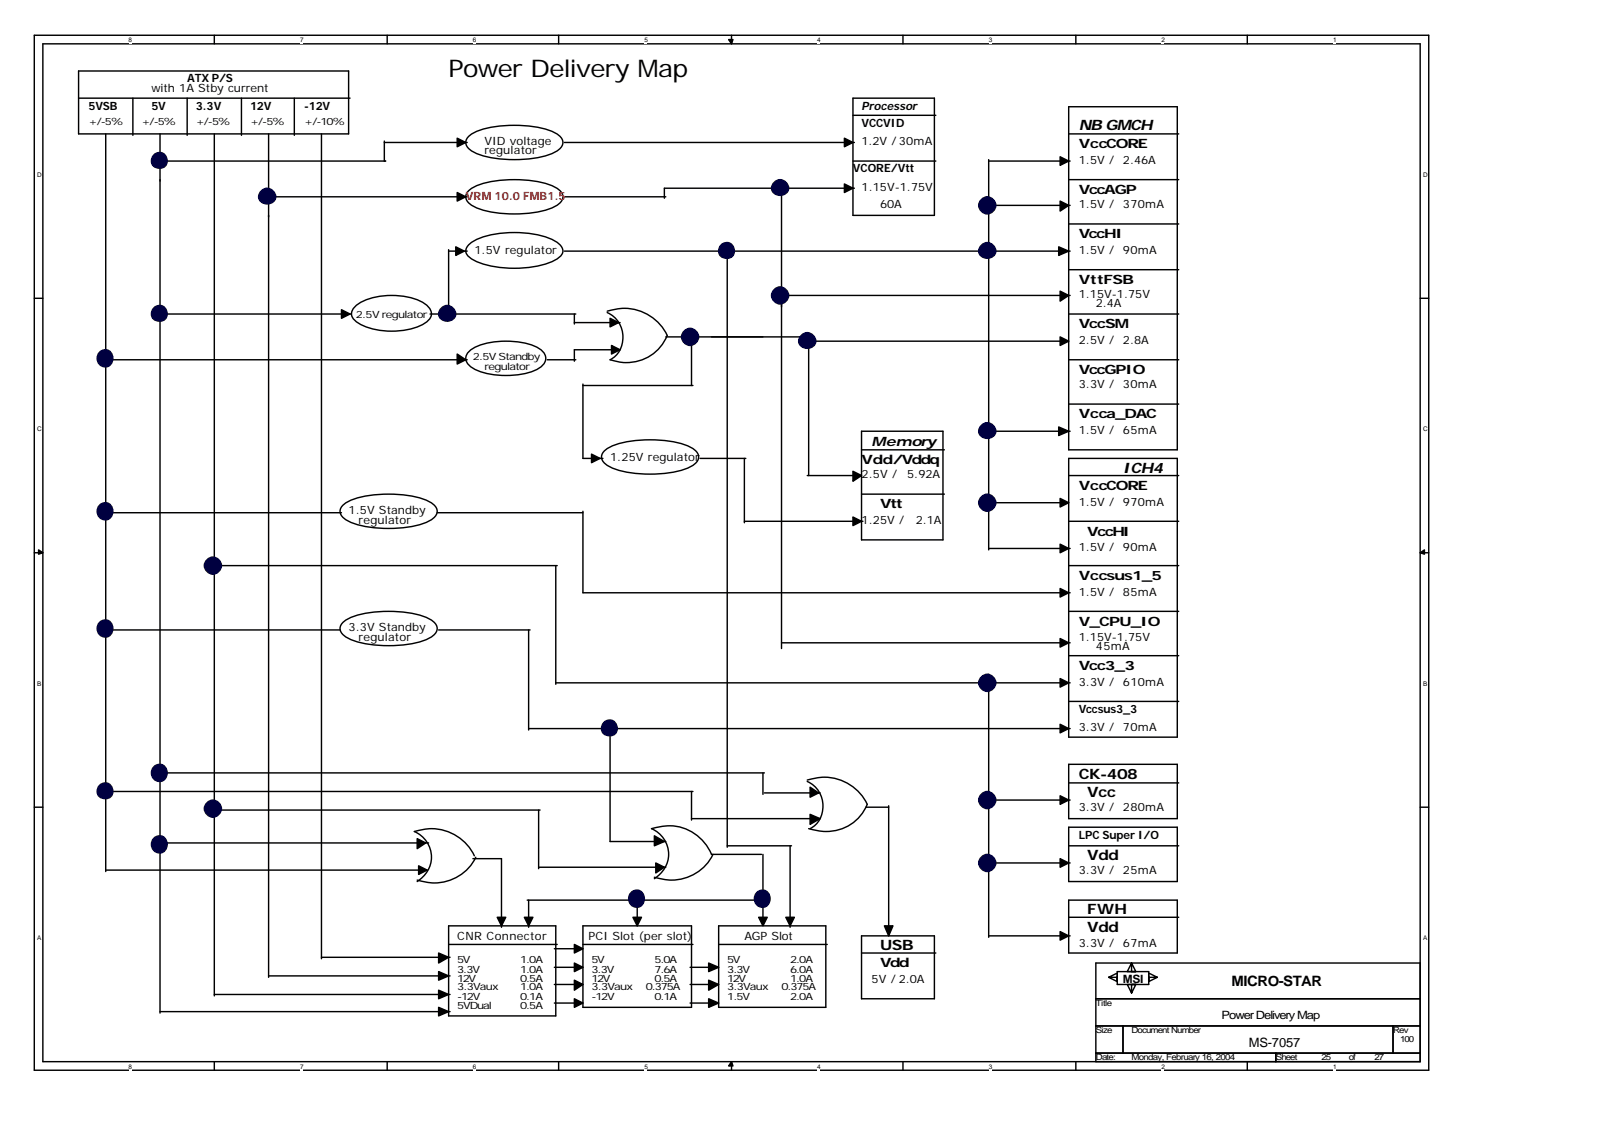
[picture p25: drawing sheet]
<svg xmlns="http://www.w3.org/2000/svg" width="297mm" height="210mm" viewBox="0 0 297 210" stroke-linecap="round" stroke-linejoin="round" font-family="sans-serif">
<defs><g id="words">
<text font-size="4.5" x="83.1" y="14.2">Power Delivery Map</text>
<g font-size="2.6">
<text x="199.8" y="24">NB GMCH</text>
<text x="208" y="87.5">ICH4</text>
<text x="199.8" y="144.1">CK-408</text>
<text x="201.3" y="147.5">Vcc</text>
<text x="201.3" y="159.2">Vdd</text>
<text x="201.3" y="169.2">FWH</text>
<text x="201.3" y="172.4">Vdd</text>
<text x="163" y="175.9">USB</text>
<text x="228.1" y="182.5">MICRO-STAR</text>
</g>
<g font-size="2.4">
<text x="199.8" y="27.4">VccCORE</text>
<text x="199.8" y="35.9">VccAGP</text>
<text x="199.8" y="44.1">VccHI</text>
<text x="199.8" y="52.6">VttFSB</text>
<text x="199.8" y="60.8">VccSM</text>
<text x="199.8" y="69.2">VccGPIO</text>
<text x="199.8" y="77.4">Vcca_DAC</text>
<text x="161.4" y="82.5">Memory</text>
<text x="159.5" y="85.9">Vdd/Vddq</text>
<text x="163" y="94.1">Vtt</text>
<text x="199.8" y="90.7">VccCORE</text>
<text x="201.3" y="99.1">VccHI</text>
<text x="199.8" y="107.3">Vccsus1_5</text>
<text x="199.8" y="115.8">V_CPU_IO</text>
<text x="199.8" y="124">Vcc3_3</text>
<text x="163" y="179">Vdd</text>
<text x="231.2" y="193.9">MS-7057</text>
</g>
<g font-size="2.1">
<text x="28" y="17.1">with 1A Stby current</text>
<text x="34.7" y="15.3">ATX P/S</text>
<text x="16.4" y="20.3">5VSB</text>
<text x="28" y="20.3">5V</text>
<text x="36.2" y="20.3">3.3V</text>
<text x="46.3" y="20.3">12V</text>
<text x="56.4" y="20.3">-12V</text>
<text x="159.5" y="23.5">VCCVID</text>
<text x="159.5" y="20.3">Processor</text>
<text x="89.7" y="26.9">VID voltage</text>
<text x="89.7" y="28.5">regulator</text>
<text x="159.5" y="26.9">1.2V / 30mA</text>
<text x="158" y="31.9">VCORE/Vtt</text>
<text x="159.5" y="35.4">1.15V-1.75V</text>
<text x="199.8" y="30.3">1.5V /</text>
<text x="208" y="30.3">2.46A</text>
<text x="163" y="38.5">60A</text>
<text x="199.8" y="38.5">1.5V /</text>
<text x="208" y="38.5">370mA</text>
<text x="87.8" y="47">1.5V regulator</text>
<text x="199.8" y="47">1.5V /</text>
<text x="208" y="47">90mA</text>
<text x="199.8" y="55.2">1.15V-1.75V</text>
<text x="202.9" y="56.8">2.4A</text>
<text x="199.8" y="63.7">2.5V /</text>
<text x="208" y="63.7">2.8A</text>
<text x="199.8" y="71.9">3.3V /</text>
<text x="208" y="71.9">30mA</text>
<text x="199.8" y="80.3">1.5V /</text>
<text x="208" y="80.3">65mA</text>
<text x="113" y="85.4">1.25V regulator</text>
<text x="159.5" y="88.5">2.5V /</text>
<text x="168" y="88.5">5.92A</text>
<text x="64.6" y="95.2">1.5V Standby</text>
<text x="199.8" y="93.6">1.5V /</text>
<text x="208" y="93.6">970mA</text>
<text x="66.4" y="97">regulator</text>
<text x="159.5" y="97">1.25V /</text>
<text x="169.6" y="97">2.1A</text>
<text x="199.8" y="102">1.5V /</text>
<text x="208" y="102">90mA</text>
<text x="199.8" y="110.2">1.5V /</text>
<text x="208" y="110.2">85mA</text>
<text x="64.6" y="116.9">3.3V Standby</text>
<text x="66.4" y="118.7">regulator</text>
<text x="199.8" y="118.7">1.15V-1.75V</text>
<text x="202.9" y="120.3">45mA</text>
<text x="199.8" y="126.9">3.3V /</text>
<text x="199.8" y="131.9">Vccsus3_3</text>
<text x="208" y="126.9">610mA</text>
<text x="199.8" y="135.4">3.3V /</text>
<text x="208" y="135.4">70mA</text>
<text x="199.8" y="150.2">3.3V /</text>
<text x="199.8" y="155.2">LPC Super I/O</text>
<text x="208" y="150.2">280mA</text>
<text x="199.8" y="161.8">3.3V /</text>
<text x="208" y="161.8">25mA</text>
<text x="84.7" y="174">CNR Connector</text>
<text x="109" y="174">PCI Slot (per slot)</text>
<text x="137.8" y="174">AGP Slot</text>
<text x="199.8" y="175.3">3.3V /</text>
<text x="208" y="175.3">67mA</text>
<text x="161.4" y="181.9">5V / 2.0A</text>
<text x="208" y="181.9">MSI</text>
<text x="226.2" y="188.6">Power Delivery Map</text>
</g>
<text font-size="2.1" fill="#f00" x="86.3" y="37">VRM 10.0 FMB1.5</text>
<g font-size="1.9">
<text x="16.4" y="23.2">+/-5%</text>
<text x="26.2" y="23.2">+/-5%</text>
<text x="36.2" y="23.2">+/-5%</text>
<text x="46.3" y="23.2">+/-5%</text>
<text x="56.4" y="23.2">+/-10%</text>
<text x="65.9" y="58.9">2.5V regulator</text>
<text x="87.6" y="66.6">2.5V Standby</text>
<text x="89.7" y="68.4">regulator</text>
<text x="84.7" y="178.2">5V</text>
<text x="96.3" y="178.2">1.0A</text>
<text x="109.5" y="178.2">5V</text>
<text x="121.2" y="178.2">5.0A</text>
<text x="134.7" y="178.2">5V</text>
<text x="146.3" y="178.2">2.0A</text>
<text x="84.7" y="180.1">3.3V</text>
<text x="84.7" y="181.7">12V</text>
<text x="84.7" y="183.3">3.3Vaux</text>
<text x="84.7" y="185.1">-12V</text>
<text x="96.3" y="180.1">1.0A</text>
<text x="96.3" y="181.7">0.5A</text>
<text x="96.3" y="185.1">0.1A</text>
<text x="96.3" y="183.3">1.0A</text>
<text x="109.5" y="180.1">3.3V</text>
<text x="109.5" y="181.7">12V</text>
<text x="109.5" y="183.3">3.3Vaux</text>
<text x="109.5" y="185.1">-12V</text>
<text x="119.6" y="183.3">0.375A</text>
<text x="121.2" y="180.1">7.6A</text>
<text x="121.2" y="181.7">0.5A</text>
<text x="121.2" y="185.1">0.1A</text>
<text x="134.7" y="180.1">3.3V</text>
<text x="134.7" y="181.7">12V</text>
<text x="134.7" y="183.3">3.3Vaux</text>
<text x="134.7" y="185.1">1.5V</text>
<text x="144.7" y="183.3">0.375A</text>
<text x="146.3" y="180.1">6.0A</text>
<text x="146.3" y="181.7">1.0A</text>
<text x="146.3" y="185.1">2.0A</text>
<text x="84.7" y="186.7">5VDual</text>
<text x="96.3" y="186.7">0.5A</text>
</g>
<g font-size="1.6">
<text x="202.9" y="186.2">Title</text>
<text x="202.9" y="191.2">Size</text>
<text x="209.5" y="191.2">Document Number</text>
<text x="258" y="191.2">Rev</text>
<text x="202.9" y="196.2">Date:</text>
<text x="209.5" y="196.2">Monday, February 16, 2004</text>
<text x="236.3" y="196.2">Sheet</text>
<text x="244.7" y="196.2">25</text>
<text x="249.8" y="196.2">of</text>
<text x="254.5" y="196.2">27</text>
<text x="259.3" y="192.8">100</text>
</g>
<g font-size="1.2">
<text x="23.8" y="7.8">8</text>
<text x="55.6" y="7.8">7</text>
<text x="87.6" y="7.8">6</text>
<text x="119.3" y="7.8">5</text>
<text x="151.3" y="7.8">4</text>
<text x="183.1" y="7.8">3</text>
<text x="215.1" y="7.8">2</text>
<text x="246.9" y="7.8">1</text>
<text x="6.9" y="32.7">D</text>
<text x="263.5" y="32.7">D</text>
<text x="6.9" y="79.8">C</text>
<text x="263.5" y="79.8">C</text>
<text x="6.9" y="126.9">B</text>
<text x="263.5" y="126.9">B</text>
<text x="6.9" y="174">A</text>
<text x="263.5" y="174">A</text>
<text x="23.8" y="197.8">8</text>
<text x="55.6" y="197.8">7</text>
<text x="87.6" y="197.8">6</text>
<text x="119.3" y="197.8">5</text>
<text x="151.3" y="197.8">4</text>
<text x="183.1" y="197.8">3</text>
<text x="215.1" y="197.8">2</text>
<text x="246.9" y="197.8">1</text>
</g>
</g></defs>
<path d="M6.3 6.5h258.3v191.6h-258.3zM7.9 8.1h255.1v188.4h-255.1z" fill="none" stroke="#000" stroke-width=".26"/>
<g fill="#fff">
<path d="M23.8 6.8h.5v1.3h-.5z"/>
<path d="M23.8 196.8h.5v1.3h-.5z"/>
</g>
<path d="M39.7 6.5v1.6M39.7 196.5v1.6" fill="none" stroke="#000" stroke-width=".26"/>
<g fill="#fff">
<path d="M55.6 6.8h.5v1.3h-.5z"/>
<path d="M55.6 196.8h.5v1.3h-.5z"/>
</g>
<path d="M71.7 6.5v1.6M71.7 196.5v1.6" fill="none" stroke="#000" stroke-width=".26"/>
<g fill="#fff">
<path d="M87.6 6.8h.5v1.3h-.5z"/>
<path d="M87.6 196.8h.5v1.3h-.5z"/>
</g>
<path d="M103.5 6.5v1.6M103.5 196.5v1.6" fill="none" stroke="#000" stroke-width=".26"/>
<g fill="#fff">
<path d="M119.3 6.8h.6v1.3h-.6z"/>
<path d="M119.3 196.8h.6v1.3h-.6z"/>
</g>
<path d="M135.5 6.5v1.6M135.5 196.5v1.6" fill="none" stroke="#000" stroke-width=".26"/>
<g fill="#000" stroke="#000" stroke-width=".26">
<path d="M134.9 7.3h.8l-.2 .8z" fill-rule="evenodd"/>
<path d="M135.5 196.5l.2 .8h-.8z" fill-rule="evenodd"/>
</g>
<g fill="#fff">
<path d="M151.3 6.8h.6v1.3h-.6z"/>
<path d="M151.3 196.8h.6v1.3h-.6z"/>
</g>
<path d="M167.2 6.5v1.6M167.2 196.5v1.6" fill="none" stroke="#000" stroke-width=".26"/>
<g fill="#fff">
<path d="M183.1 6.8h.5v1.3h-.5z"/>
<path d="M183.1 196.8h.5v1.3h-.5z"/>
</g>
<path d="M199.2 6.5v1.6M199.2 196.5v1.6" fill="none" stroke="#000" stroke-width=".26"/>
<g fill="#fff">
<path d="M215.1 6.8h.5v1.3h-.5z"/>
<path d="M215.1 196.8h.5v1.3h-.5z"/>
</g>
<path d="M231 6.5v1.6M231 196.5v1.6" fill="none" stroke="#000" stroke-width=".26"/>
<g fill="#fff">
<path d="M246.9 6.8h.5v1.3h-.5z"/>
<path d="M246.9 196.8h.5v1.3h-.5z"/>
<path d="M6.9 31.7h.8v1.3h-.8z"/>
<path d="M263.5 31.7h.8v1.3h-.8z"/>
<path d="M6.9 78.8h.8v1.3h-.8z"/>
<path d="M263.5 78.8h.8v1.3h-.8z"/>
</g>
<path d="M6.3 55.2h1.6M263 55.2h1.6" fill="none" stroke="#000" stroke-width=".26"/>
<g fill="#fff">
<path d="M6.9 125.9h.8v1.3h-.8z"/>
<path d="M263.5 125.9h.8v1.3h-.8z"/>
</g>
<path d="M6.3 102.3h1.6M263 102.3h1.6" fill="none" stroke="#000" stroke-width=".26"/>
<g fill="#000" stroke="#000" stroke-width=".26">
<path d="M7.1 101.8l.8 .5-.8 .3z" fill-rule="evenodd"/>
<path d="M263 102.3l.8-.5v.8z" fill-rule="evenodd"/>
</g>
<g fill="#fff">
<path d="M6.9 172.9h.8v1.4h-.8z"/>
<path d="M263.5 172.9h.8v1.4h-.8z"/>
</g>
<g fill="none" stroke="#000" stroke-width=".26">
<path d="M14.6 13.1h50v11.7h-50zM14.6 18.2h50.2M24.6 18.2v6.8M34.7 18.2v6.8M44.7 18.2v6.8M54.5 18.2v6.8M158 18.2h15v21.7h-15zM197.9 19.8h20.1v63.5h-20.1zM19.6 24.8v136.5M29.6 29.8h41.8M29.6 24.8v162.7M39.7 24.8v159.5"/>
<path d="M49.7 36.4h36.8M49.7 24.8v156.1M59.5 24.8v152.6M71.2 29.8h.1M71.2 26.4h15.3M71.2 26.1v3.7M86.7 25.3a9.7 9.7 0 0 1 5.7-2 21 21 0 0 1 10.1 1.2 2.14 2.14 0 0 1 1.6 2.4 4.1 4.1 0 0 1-2.5 1.8 22.4 22.4 0 0 1-13.6-.4 2.14 2.14 0 0 1-1.6-2.5zM86.7 35.4a9.7 9.7 0 0 1 5.7-2 21 21 0 0 1 10.1 1.1 2.14 2.14 0 0 1 1.6 2.5 4.1 4.1 0 0 1-2.5 1.7 22.4 22.4 0 0 1-13.6-.4 2.14 2.14 0 0 1-1.6-2.4zM104.5 26.4h53.7M104.5 36.4h18.8M144.7 34.8v85.2M158 29.8h15.3"/>
<path d="M158 21.3h15.3M158.2 34.8h-35.2v1.9M183.1 29.8h15.1M183.1 29.5v72.3M183.1 38h15.1M197.9 24.8h20.4M197.9 33.2h20.4M29.6 58.1h35.5M65.9 56.6a11.8 11.8 0 0 1 9-1.7 7.1 7.1 0 0 1 4.6 2.2 1.66 1.66 0 0 1-.4 2.4 12.1 12.1 0 0 1-8.9 1.6 8.1 8.1 0 0 1-4.7-2 1.63 1.63 0 0 1 .4-2.5zM79.6 58.1h27M83.1 46.2v11.9M83.1 46.5h3.4"/>
<path d="M87.1 45a14 14 0 0 1 8.1-2 14 14 0 0 1 8.2 2 1.55 1.55 0 0 1 .8 1.5 1.55 1.55 0 0 1-.9 1.4 17.4 17.4 0 0 1-10.9 1.6 10.4 10.4 0 0 1-5.7-2.1 1.45 1.45 0 0 1 .4-2.4zM104.5 46.5h93.7M106.4 59.7h8.4M106.4 58.1v1.9M112.4 57.6a8.9 8.9 0 0 1 11.2 4.5 8.3 8.3 0 0 1-10.6 4.5 4.9 4.9 0 0 0-.6-8.7M134.7 46.5v110.3M144.7 54.7h53.5M197.9 41.5h20.4M197.9 58.1h20.4M197.9 49.9h20.4M19.6 66.6h66.9M87.1 64.8a12.8 12.8 0 0 1 9-1.5 7.1 7.1 0 0 1 4.6 2 1.96 1.96 0 0 1-1 2.9 14.9 14.9 0 0 1-12 0 2.17 2.17 0 0 1-1.3-2.4z"/>
<path d="M101.3 66.6h5.3M107.9 71.1v13.7h3.8M107.9 71.3h20.4M114.8 64.7h-8.4v2.2M123.3 62.4h26.5M128.1 62.1v9.2M149.8 62.9v25.1M151.1 63.1h46.8M159.5 79.8h15.1v20.1h-15.1zM183.1 79.8h15.1M197.9 66.6h20.4M197.9 74.8h20.4"/>
<path d="M19.6 94.9h43.6M63.4 93.6a9.7 9.7 0 0 1 5.7-2 21 21 0 0 1 10.1 1.1 2.14 2.14 0 0 1 1.6 2.5 4.1 4.1 0 0 1-2.5 1.7 22.4 22.4 0 0 1-13.6-.3 2.14 2.14 0 0 1-1.6-2.5zM81 94.9h26.9M107.9 94.6v15.1h90.3M111.8 83.5a9.7 9.7 0 0 1 5.7-1.9 21 21 0 0 1 10.2 1.1 2.14 2.14 0 0 1 1.6 2.4 4.1 4.1 0 0 1-2.5 1.8 22.4 22.4 0 0 1-13.7-.4 2.14 2.14 0 0 1-1.6-2.5zM129.6 84.8h8.5M137.8 96.5h22M137.8 84.8v11.9M149.5 88h10M159.5 83.3h15.4M159.5 91.5h15.4M182.8 93h15.1"/>
<path d="M197.9 84.8h20.1v51.6h-20.1zM197.9 96.5h20.4M197.9 88h20.4M19.3 116.6h43.7M39.7 104.7h63.5M63.4 115.3a9.7 9.7 0 0 1 5.7-2 21 21 0 0 1 10.1 1.1 2.14 2.14 0 0 1 1.6 2.5 4.1 4.1 0 0 1-2.5 1.7 22.4 22.4 0 0 1-13.6-.4 2.14 2.14 0 0 1-1.6-2.4zM81.2 116.6h17M97.9 116.6v18.5M102.9 104.7v21.9M144.7 119h53.5M183.1 101.5h15.1M197.9 104.7h20.4"/>
<path d="M197.9 113.2h20.4M97.9 134.8h100.3M102.9 126.4h95.3M113 134.6v21.2h10.3M183.1 124.8v48.7M197.9 121.4h20.4M197.9 129.8h20.4M6.3 149.4h1.6M19.6 146.5h108.7M29.6 143.1h112M29.9 156h49.5M39.7 149.9h60.3"/>
<path d="M87.6 158.9h5.3v12.7M87.8 158.4a8.9 8.9 0 0 0-11.1-4.5 5.2 5.2 0 0 1 3.2 4.5 5.2 5.2 0 0 1-2.6 4.8M88.1 158.7a8.7 8.7 0 0 1-10.8 4.2M99.7 149.9v10.9M128.1 146.5v5.3M128.1 151.5h23.8M132 158.1a8.7 8.7 0 0 1-10.8 4.3M134.7 156.5h11.9M141 158.1h-9.2a8.7 8.7 0 0 0-11.2-4.7 5.2 5.2 0 0 1 3.2 4.4 5.2 5.2 0 0 1-2.6 4.8M141.3 143.1v3.9M141.3 158.1v13M141.6 146.8h10.3"/>
<path d="M146.3 156.5v15.1M149.5 144.4a8.9 8.9 0 0 1 11.1 4.5 8.5 8.5 0 0 1-10.8 4.5M149.5 144.6a4.9 4.9 0 0 1 .5 8.8M160.3 149.4h4.3M164.6 149.1v24.1M183.1 159.7h15.1M183.1 148.1h15.1M197.9 144.9h20.4M197.9 156.5h20.4M197.9 141.5h20.1v10h-20.1zM197.9 153.1h20.1v10.1h-20.1zM263 149.4h1.6"/>
<path d="M19.6 161h59.5M59.5 177.2h23.8M83.1 171.4h19.8v16.6h-19.8zM83.1 174.8h20.1M97.6 166.6h43.7M97.9 166.6v5M99.7 160.5h23.6M102.7 175.6h5.2M102.7 179h5.2M107.9 171.4h20.2v15h-20.2zM107.9 174.8h20.4M118 166.3v5.1"/>
<path d="M127.8 179h5.3M133.1 174.8h20.1M133.1 171.4h19.8v15h-19.8zM159.5 176.4h13.8M159.5 173.2h13.5v11.7h-13.5zM183.1 173.2h15.1M197.9 169.8h20.4M197.9 166.6h20.1v9.8h-20.1zM202.9 178.2h60.1v18.3h-60.1zM206.9 179.8h5.8v2.4h-5.8zM209.5 178.2l.8 1.6h-.8v-1.6l-.7 1.6h1.5M29.6 187.2h53.7"/>
<path d="M39.7 184.1h43.6M49.7 180.6h33.6M102.7 182.2h5.2M102.7 185.6h5.2M127.8 182.2h5.3M127.8 185.6h5.3M202.9 184.9h60.1M202.9 189.9h60.1M202.9 194.9h60.1M205.3 180.9l1.6 .8v-.8h-1.6l1.6-.8v1.6M208 189.9v5M210.3 182.2h-1.5l.7 1.6v-1.6h.8l-.8 1.6"/>
<path d="M214.3 180.9l-1.6 .8v-.8h1.6l-1.6-.8v1.6M236.3 194.9v1.6M258 189.9v5"/>
</g>
<g fill="#000040" stroke="#000040" stroke-width=".26">
<path d="M48.2 35.5a1.51 1.51 0 0 1 2.1-.4 1.51 1.51 0 0 1 .4 2.1 1.51 1.51 0 0 1-2.1 .3 1.26 1.26 0 0 1-.4-2z" fill-rule="evenodd"/>
<path d="M181.6 78.9a1.51 1.51 0 0 1 2.1-.4 1.51 1.51 0 0 1 .4 2.1 1.51 1.51 0 0 1-2.2 .3 1.26 1.26 0 0 1-.3-2z" fill-rule="evenodd"/>
<path d="M18.4 65.2a1.47 1.47 0 0 1 1.9-.2 1.47 1.47 0 0 1 .5 1.8 1.49 1.49 0 0 1-2 .9 1.49 1.49 0 0 1-.6-2.1z" fill-rule="evenodd"/>
<path d="M81.9 56.9a1.52 1.52 0 0 1 2 .1 1.52 1.52 0 0 1 .2 1.9 1.66 1.66 0 0 1-1.7 .5 1.66 1.66 0 0 1-1.2-1.3l.1-.4z" fill-rule="evenodd"/>
<path d="M181.9 45.2a1.52 1.52 0 0 1 2 .1 1.52 1.52 0 0 1 .2 2 1.66 1.66 0 0 1-1.7 .5 1.66 1.66 0 0 1-1.2-1.3l.1-.5z" fill-rule="evenodd"/>
<path d="M143.6 33.6a1.52 1.52 0 0 1 1.9 .1 1.52 1.52 0 0 1 .2 1.9 1.66 1.66 0 0 1-1.7 .5 1.66 1.66 0 0 1-1.1-1.3l.1-.4z" fill-rule="evenodd"/>
<path d="M148.6 61.9a1.52 1.52 0 0 1 1.9 .1 1.52 1.52 0 0 1 .2 2 1.66 1.66 0 0 1-1.6 .4 1.66 1.66 0 0 1-1.2-1.3l.1-.4z" fill-rule="evenodd"/>
<path d="M116.8 165.2a1.47 1.47 0 0 1 1.9-.2 1.47 1.47 0 0 1 .6 1.8 1.49 1.49 0 0 1-2.1 .9 1.49 1.49 0 0 1-.6-2.1z" fill-rule="evenodd"/>
<path d="M140.1 165.2a1.47 1.47 0 0 1 1.9-.2 1.47 1.47 0 0 1 .5 1.8 1.49 1.49 0 0 1-2 .9 1.49 1.49 0 0 1-.6-2.1z" fill-rule="evenodd"/>
<path d="M28.4 155.2a1.47 1.47 0 0 1 1.9-.3 1.47 1.47 0 0 1 .6 1.9 1.49 1.49 0 0 1-2.1 .9 1.49 1.49 0 0 1-.6-2.2z" fill-rule="evenodd"/>
<path d="M18.4 93.5a1.47 1.47 0 0 1 1.9-.2 1.47 1.47 0 0 1 .5 1.8 1.49 1.49 0 0 1-2 .9 1.49 1.49 0 0 1-.6-2.1z" fill-rule="evenodd"/>
<path d="M18.4 115.2a1.47 1.47 0 0 1 1.9-.2 1.47 1.47 0 0 1 .5 1.8 1.49 1.49 0 0 1-2 .9 1.49 1.49 0 0 1-.6-2.1z" fill-rule="evenodd"/>
<path d="M28.4 142a1.47 1.47 0 0 1 1.9-.3 1.47 1.47 0 0 1 .6 1.8 1.49 1.49 0 0 1-2.1 1 1.49 1.49 0 0 1-.6-2.2z" fill-rule="evenodd"/>
<circle cx="29.5" cy="29.7" r="1.47"/>
<circle cx="29.5" cy="58" r="1.47"/>
<circle cx="182.8" cy="38" r="1.57"/>
<circle cx="182.8" cy="93" r="1.57"/>
<circle cx="144.5" cy="54.7" r="1.57"/>
<circle cx="127.8" cy="62.3" r="1.57"/>
<circle cx="134.5" cy="46.4" r="1.47"/>
<circle cx="39.4" cy="149.7" r="1.57"/>
<circle cx="112.8" cy="134.8" r="1.47"/>
<circle cx="182.8" cy="126.4" r="1.57"/>
<circle cx="182.8" cy="148.1" r="1.57"/>
<circle cx="182.8" cy="159.7" r="1.57"/>
<circle cx="19.4" cy="146.4" r="1.47"/>
<circle cx="39.4" cy="104.7" r="1.57"/>
</g>
<g fill="#000" stroke="#000" stroke-width=".26">
<path d="M84.7 25.6l1.6 .8-1.6 .8z" fill-rule="evenodd"/>
<path d="M84.7 35.6l1.6 .8-1.6 .8z" fill-rule="evenodd"/>
<path d="M156.4 25.6l1.6 .8-1.6 .8z" fill-rule="evenodd"/>
<path d="M156.4 34l1.6 .8-1.6 .8z" fill-rule="evenodd"/>
<path d="M196.3 29l1.6 .8-1.6 .8z" fill-rule="evenodd"/>
<path d="M196.3 37.2l1.6 .8-1.6 1.1z" fill-rule="evenodd"/>
<path d="M63.2 57.3l1.6 .8-1.6 .8z" fill-rule="evenodd"/>
<path d="M84.4 45.7l1.6 .8-1.6 .8z" fill-rule="evenodd"/>
<path d="M113 58.9l1.6 .8-1.6 .8z" fill-rule="evenodd"/>
<path d="M196.1 45.7l1.8 .8-1.8 .8z" fill-rule="evenodd"/>
<path d="M196.3 53.9l1.6 .8-1.6 1z" fill-rule="evenodd"/>
<path d="M84.7 65.5l1.6 1.1-1.6 .8z" fill-rule="evenodd"/>
<path d="M113.2 63.9l1.6 .8-1.6 .8z" fill-rule="evenodd"/>
<path d="M196.1 79l1.8 .8-1.8 .8z" fill-rule="evenodd"/>
<path d="M196.3 62.4l1.6 .7-1.6 .8z" fill-rule="evenodd"/>
<path d="M109.5 84l1.6 .8-1.6 .8z" fill-rule="evenodd"/>
<path d="M158 87.2l1.5 .8-1.5 1.1z" fill-rule="evenodd"/>
<path d="M158 95.7l1.5 .8-1.5 .8z" fill-rule="evenodd"/>
<path d="M196.3 92.3l1.6 .7-1.6 .8z" fill-rule="evenodd"/>
<path d="M196.3 108.9l1.6 .8-1.6 .8z" fill-rule="evenodd"/>
<path d="M196.3 100.7l1.6 .8-1.6 .8z" fill-rule="evenodd"/>
<path d="M196.3 118.2l1.6 .8-1.6 .8z" fill-rule="evenodd"/>
<path d="M196.3 134.1l1.6 .7-1.6 .8z" fill-rule="evenodd"/>
<path d="M196.3 125.6l1.6 .8-1.6 .8z" fill-rule="evenodd"/>
<path d="M77.3 155.2l1.5 .8-1.5 1.1z" fill-rule="evenodd"/>
<path d="M121.2 154.7l1.8 1.1-1.8 .7z" fill-rule="evenodd"/>
<path d="M121.4 159.7l1.6 .8-1.6 1.1z" fill-rule="evenodd"/>
<path d="M150 145.7l1.6 1.1-1.6 .7z" fill-rule="evenodd"/>
<path d="M150 150.7l1.9 .8-1.9 1.1z" fill-rule="evenodd"/>
<path d="M196.3 147.3l1.6 .8-1.6 .8z" fill-rule="evenodd"/>
<path d="M196.3 158.9l1.6 .8-1.6 .8z" fill-rule="evenodd"/>
<path d="M77.5 160.2l1.6 .8-1.6 .8z" fill-rule="evenodd"/>
<path d="M81.2 179.8l1.9 .8-1.9 .8z" fill-rule="evenodd"/>
<path d="M81.2 176.4l1.9 .8-1.9 1z" fill-rule="evenodd"/>
<path d="M92.1 169.8h1.6l-.8 1.6z" fill-rule="evenodd"/>
<path d="M97.1 169.8h1.6l-.8 1.6z" fill-rule="evenodd"/>
<path d="M106.4 178.2l1.5 .8-1.5 .8z" fill-rule="evenodd"/>
<path d="M106.4 174.8l1.5 .8-1.5 .8z" fill-rule="evenodd"/>
<path d="M117.2 169.8h1.6l-.8 1.6z" fill-rule="evenodd"/>
<path d="M131.2 178.2l1.9 .8-1.9 .8z" fill-rule="evenodd"/>
<path d="M140.5 169.8h1.6l-.8 1.6z" fill-rule="evenodd"/>
<path d="M145.5 169.8h1.6l-.8 1.6z" fill-rule="evenodd"/>
<path d="M163.8 171.4h1.6l-.8 1.8z" fill-rule="evenodd"/>
<path d="M196.3 172.4l1.6 .8-1.6 .8z" fill-rule="evenodd"/>
<path d="M81.2 183.3l1.9 .8-1.9 .8z" fill-rule="evenodd"/>
<path d="M81.2 186.4l1.9 .8-1.9 .8z" fill-rule="evenodd"/>
<path d="M106.4 181.4l1.5 .8-1.5 1.1z" fill-rule="evenodd"/>
<path d="M106.4 184.9l1.5 .7-1.5 .8z" fill-rule="evenodd"/>
<path d="M131.2 181.4l1.9 .8-1.9 1.1z" fill-rule="evenodd"/>
<path d="M131.2 184.9l1.9 .7-1.9 .8z" fill-rule="evenodd"/>
</g>
<use href="#words"/>
</svg>
